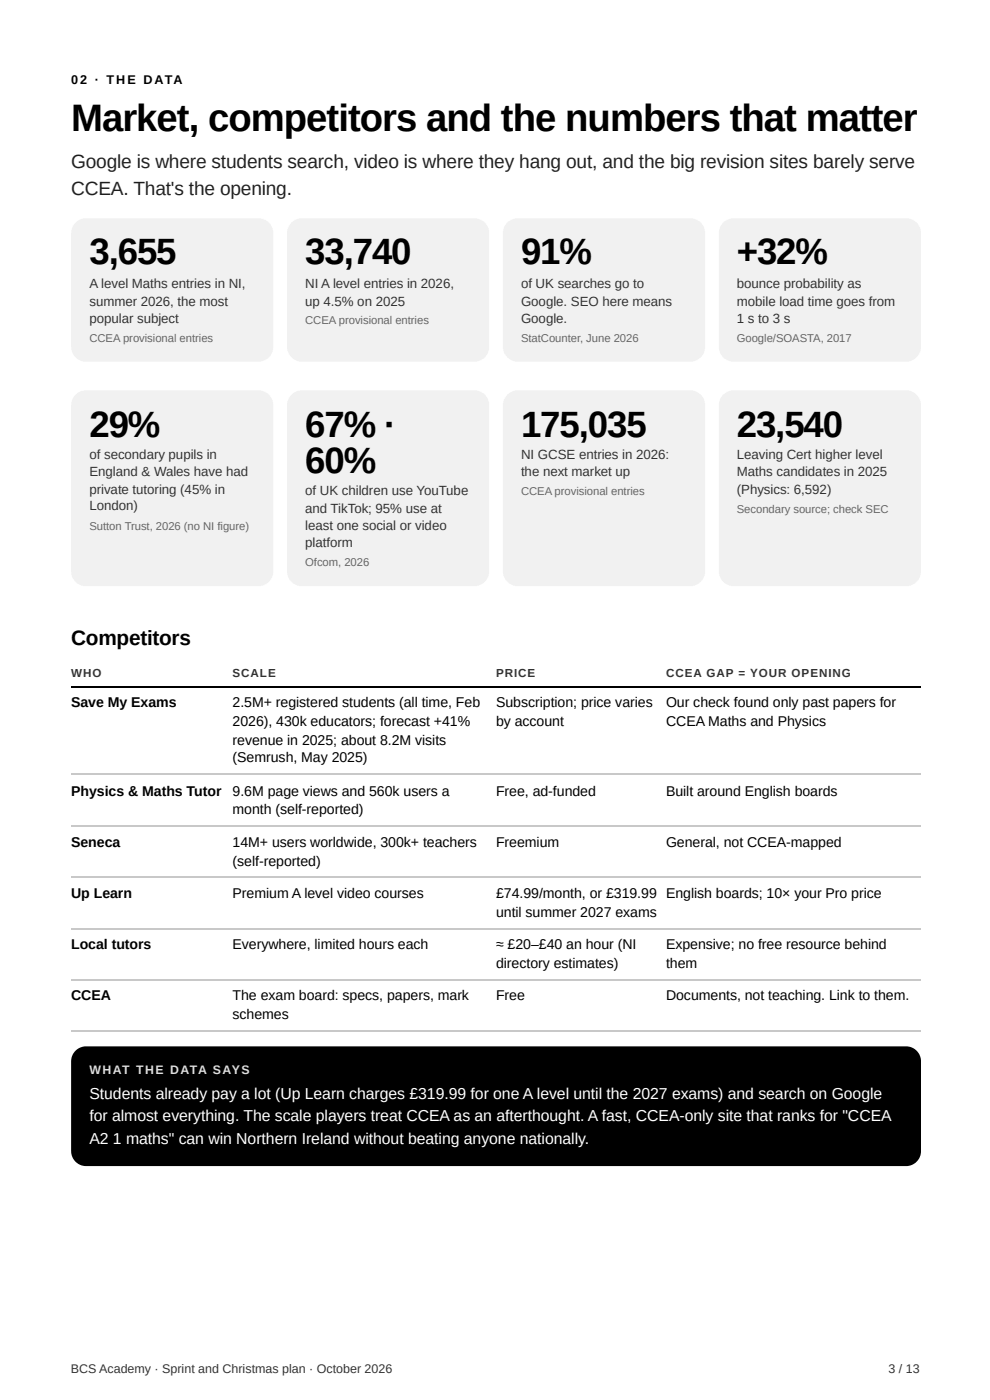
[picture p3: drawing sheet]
<svg xmlns="http://www.w3.org/2000/svg" width="210mm" height="297mm" viewBox="0 0 210 297" stroke-linecap="round" stroke-linejoin="round" font-family="sans-serif">
<defs><g id="words">
<text font-size="8.1" x="15.1" y="27.8">Market, competitors and the numbers that matter</text>
<g font-size="7.8">
<text x="19" y="56.1">3,655</text>
<text x="64.7" y="56.1">33,740</text>
<text x="110.5" y="56.1">91%</text>
<text x="156.2" y="56.1">+32%</text>
<text x="19" y="92.6">29%</text>
<text x="64.7" y="92.6">67% ·</text>
<text x="110.5" y="92.6">175,035</text>
<text x="156.2" y="92.6">23,540</text>
<text x="64.7" y="100.3">60%</text>
</g>
<text font-size="4.4" x="15.1" y="136.8">Competitors</text>
<g font-size="4.1" fill="#222">
<text x="15.1" y="35.7">Google is where students search, video is where they hang out, and the big revision sites barely serve</text>
<text x="15.1" y="41.3">CCEA. That's the opening.</text>
</g>
<g font-size="3.3" fill="#fff">
<text x="19" y="233.1">Students already pay a lot (Up Learn charges £319.99 for one A level until the 2027 exams) and search on Google</text>
<text x="19" y="237.9">for almost everything. The scale players treat CCEA as an afterthought. A fast, CCEA-only site that ranks for &quot;CCEA</text>
<text x="19" y="242.6">A2</text>
<text x="24" y="242.6">1 maths&quot; can win Northern Ireland without beating anyone nationally.</text>
</g>
<g font-size="3">
<text x="15.1" y="150">Save My Exams</text>
<text x="49.3" y="150">2.5M+ registered students (all time, Feb</text>
<text x="49.3" y="154">2026), 430k educators; forecast +41%</text>
<text x="105.2" y="150">Subscription; price varies</text>
<text x="105.2" y="154">by account</text>
<text x="141.2" y="150">Our check found only past papers for</text>
<text x="141.2" y="154">CCEA Maths and Physics</text>
<text x="49.3" y="158">revenue in 2025; about 8.2M visits</text>
<text x="49.3" y="161.7">(Semrush, May 2025)</text>
<text x="15.1" y="168.8">Physics &amp; Maths Tutor</text>
<text x="49.3" y="168.8">9.6M page views and 560k users a</text>
<text x="49.3" y="172.8">month (self-reported)</text>
<text x="105.2" y="168.8">Free, ad-funded</text>
<text x="141.2" y="168.8">Built around English boards</text>
<text x="15.1" y="179.7">Seneca</text>
<text x="49.3" y="179.7">14M+ users worldwide, 300k+ teachers</text>
<text x="105.2" y="179.7">Freemium</text>
<text x="141.2" y="179.7">General, not CCEA-mapped</text>
<text x="49.3" y="183.6">(self-reported)</text>
<text x="15.1" y="190.5">Up Learn</text>
<text x="49.3" y="190.5">Premium A level video courses</text>
<text x="105.2" y="190.5">£74.99/month, or £319.99 English boards; 10× your Pro price</text>
<text x="105.2" y="194.5">until summer 2027 exams</text>
<text x="15.1" y="201.3">Local tutors</text>
<text x="49.3" y="201.3">Everywhere, limited hours each</text>
<text x="105.2" y="201.3">≈ £20–£40 an hour (NI</text>
<text x="141.2" y="201.3">Expensive; no free resource behind</text>
<text x="105.2" y="205.3">directory estimates)</text>
<text x="141.2" y="205.3">them</text>
<text x="15.1" y="212.2">CCEA</text>
<text x="49.3" y="212.2">The exam board: specs, papers, mark</text>
<text x="105.2" y="212.2">Free</text>
<text x="141.2" y="212.2">Documents, not teaching. Link to them.</text>
<text x="49.3" y="216.2">schemes</text>
</g>
<g font-size="2.8" fill="#333">
<text x="19" y="61.1">A level Maths entries in NI,</text>
<text x="19" y="64.8">summer 2026, the most</text>
<text x="64.7" y="61.1">NI A level entries in 2026,</text>
<text x="64.7" y="64.8">up 4.5% on 2025</text>
<text x="110.5" y="61.1">of UK searches go to</text>
<text x="110.5" y="64.8">Google. SEO here means</text>
<text x="156.2" y="61.1">bounce probability as</text>
<text x="156.2" y="64.8">mobile load time goes from</text>
<text x="19" y="68.5">popular subject</text>
<text x="110.5" y="68.5">Google.</text>
<text x="156.2" y="68.5">1 s to 3 s</text>
<text x="19" y="97.4">of secondary pupils in</text>
<text x="19" y="101.1">England &amp; Wales have had</text>
<text x="110.5" y="97.4">NI GCSE entries in 2026:</text>
<text x="110.5" y="101.1">the next market up</text>
<text x="156.2" y="97.4">Leaving Cert higher level</text>
<text x="156.2" y="101.1">Maths candidates in 2025</text>
<text x="19" y="104.8">private tutoring (45% in</text>
<text x="64.7" y="105">of UK children use YouTube</text>
<text x="156.2" y="104.8">(Physics: 6,592)</text>
<text x="19" y="108.2">London)</text>
<text x="64.7" y="108.7">and TikTok; 95% use at</text>
<text x="64.7" y="112.4">least one social or video</text>
<text x="64.7" y="116.2">platform</text>
</g>
<text font-size="2.7" x="15.1" y="17.7">02 · THE DATA</text>
<text font-size="2.6" fill="#ddd" x="19" y="227.8">WHAT THE DATA SAYS</text>
<g font-size="2.6" fill="#333">
<text x="15" y="291.3">BCS Academy · Sprint and Christmas plan · October 2026</text>
<text x="188.4" y="291.3">3 / 13</text>
</g>
<g font-size="2.5" fill="#333">
<text x="15.1" y="143.7">WHO</text>
<text x="49.3" y="143.7">SCALE</text>
<text x="105.2" y="143.7">PRICE</text>
<text x="141.2" y="143.7">CCEA GAP = YOUR OPENING</text>
</g>
<g font-size="2.4" fill="#666">
<text x="64.7" y="68.8">CCEA provisional entries</text>
<text x="19" y="72.5">CCEA provisional entries</text>
<text x="110.5" y="72.5">StatCounter, June 2026</text>
<text x="156.2" y="72.5">Google/SOASTA, 2017</text>
<text x="110.5" y="105">CCEA provisional entries</text>
<text x="19" y="112.4">Sutton Trust, 2026 (no NI figure)</text>
<text x="156.2" y="108.7">Secondary source; check SEC</text>
<text x="64.7" y="120.1">Ofcom, 2026</text>
</g>
</g></defs>
<path d="M15.1 145.7h180" fill="none" stroke="#000" stroke-width=".26"/>
<path d="M15.1 164.2h180M15.1 175.3h180M15.1 186.1h180M15.1 197h180M15.1 207.8h180M15.1 218.7h180" fill="none" stroke="#c8c8c8" stroke-width=".26"/>
<path d="M16 222.9l1-.7 1.3-.2h173.8a2.97 2.97 0 0 1 3 3.2v19a2.97 2.97 0 0 1-3 3.2h-173.8a3.2 3.2 0 0 1-3.2-3.2v-19.2l.3-1.2z" fill="#000"/>
<g fill="#f1f1f1">
<path d="M16 47.2l1-.7 1.3-.2h36.5a3.2 3.2 0 0 1 3.1 3.2v24.1a3.2 3.2 0 0 1-3.1 3.1h-36.5a3.2 3.2 0 0 1-3.2-3.1v-24.3l.3-1.2z"/>
<path d="M61.8 47.2l1-.7 1.2-.2h36.5a3.2 3.2 0 0 1 3.2 3.2v24.1a3.2 3.2 0 0 1-3.2 3.1h-36.5a3.2 3.2 0 0 1-3.1-3.1v-24.3l.3-1.2z"/>
<path d="M107.6 47.2l1-.7 1.2-.2h36.5a3.2 3.2 0 0 1 3.2 3.2v24.1a3.2 3.2 0 0 1-3.2 3.1h-36.5a3.2 3.2 0 0 1-3.2-3.1v-24.3l.4-1.2z"/>
<path d="M153.3 47.2l1.1-.7 1.2-.2h36.5a2.97 2.97 0 0 1 3 3.2v24.1a2.97 2.97 0 0 1-3 3.1h-36.5a3.2 3.2 0 0 1-3.2-3.1v-24.3l.3-1.2z"/>
<path d="M16 83.7l1-.6 1.3-.3h36.5a3.2 3.2 0 0 1 3.1 3.2v35.2a3.2 3.2 0 0 1-3.1 3.2h-36.5a3.2 3.2 0 0 1-3.2-3.2v-35.2l.2-1.2z"/>
<path d="M61.8 83.7l1-.6 1.2-.3h36.5a3.2 3.2 0 0 1 3.2 3.2v35.2a3.2 3.2 0 0 1-3.2 3.2h-36.5a3.2 3.2 0 0 1-3.1-3.2v-35.2l.2-1.2z"/>
<path d="M107.6 83.7l1-.6 1.2-.3h36.5a3.2 3.2 0 0 1 3.2 3.2v35.2a3.2 3.2 0 0 1-3.2 3.2h-36.5a3.2 3.2 0 0 1-3.2-3.2v-35.2l.3-1.2z"/>
<path d="M153.3 83.7l1.1-.6 1.2-.3h36.5a2.97 2.97 0 0 1 3 3.2v35.2a2.97 2.97 0 0 1-3 3.2h-36.5a3.2 3.2 0 0 1-3.2-3.2v-35.2l.2-1.2z"/>
</g>
<use href="#words"/>
</svg>
